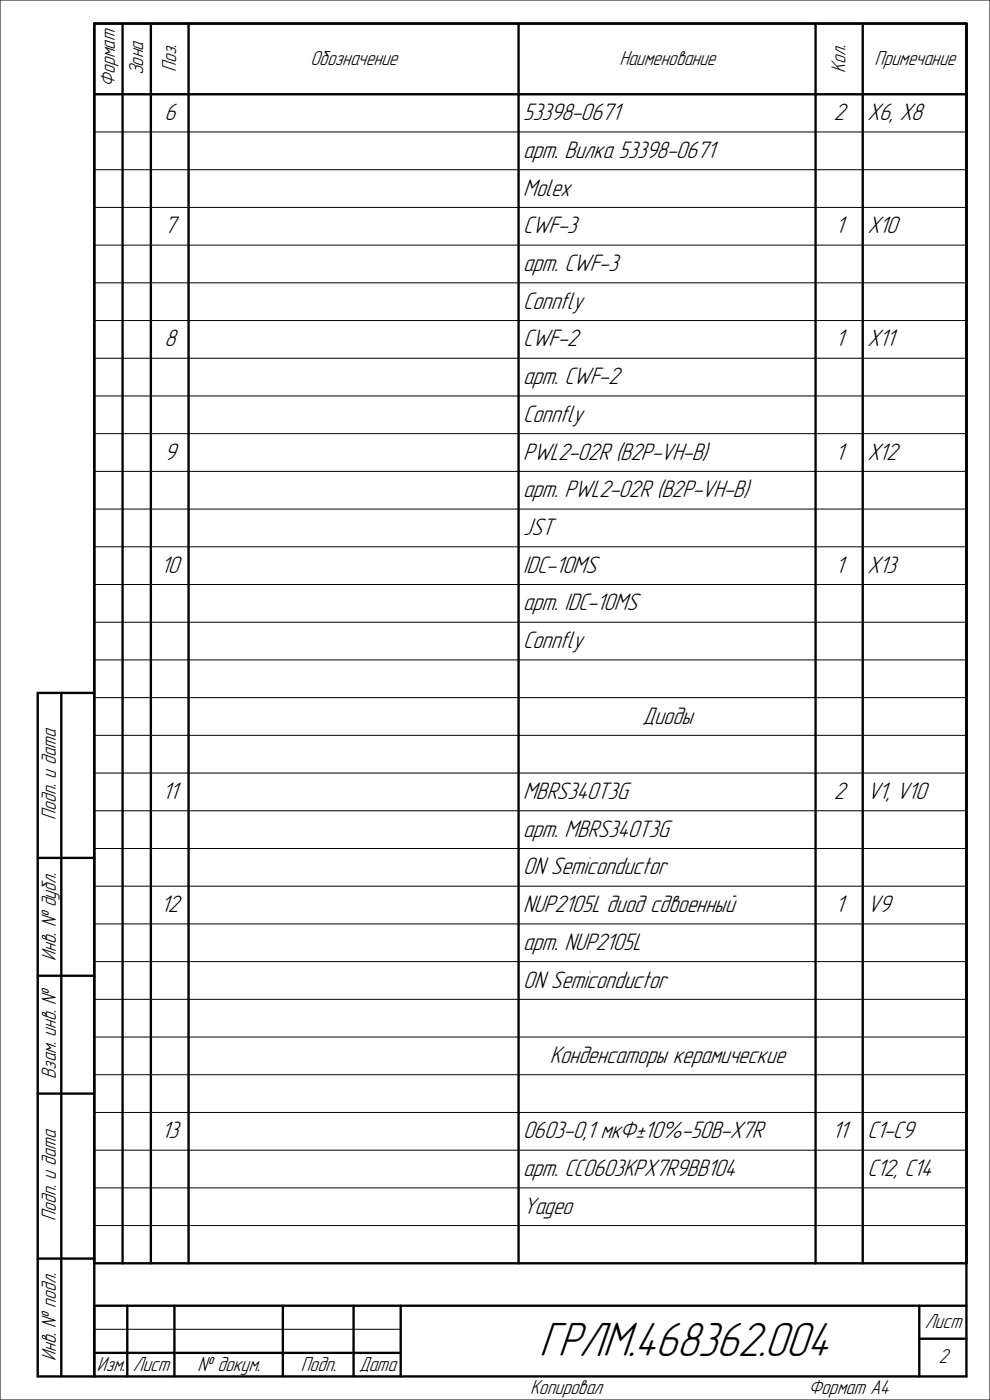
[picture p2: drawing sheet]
<svg xmlns="http://www.w3.org/2000/svg" width="210mm" height="297mm" viewBox="0 0 210 297" stroke-linecap="round" stroke-linejoin="round" font-family="sans-serif">
<defs><g id="words">
<text font-size="10.8" x="114.3" y="287.6">ГРЛМ.468362.004</text>
<g font-size="5.3">
<text x="34.9" y="25.5">6</text>
<text x="111" y="25.5">53398-0671</text>
<text x="176.9" y="25.5">2</text>
<text x="184" y="25.5">X6, X8</text>
<text x="111" y="33.5">арт. Вилка 53398-0671</text>
<text x="111" y="41.5">Molex</text>
<text x="34.9" y="49.5">7</text>
<text x="111" y="49.5">CWF-3</text>
<text x="177.3" y="49.5">1</text>
<text x="184" y="49.5">X10</text>
<text x="111" y="57.5">арт. CWF-3</text>
<text x="111" y="65.5">Connfly</text>
<text x="34.9" y="73.5">8</text>
<text x="111" y="73.5">CWF-2</text>
<text x="177.3" y="73.5">1</text>
<text x="184" y="73.5">X11</text>
<text x="111" y="81.5">арт. CWF-2</text>
<text x="111" y="89.5">Connfly</text>
<text x="34.9" y="97.5">9</text>
<text x="111" y="97.5">PWL2-02R (B2P-VH-B)</text>
<text x="177.3" y="97.5">1</text>
<text x="184" y="97.5">X12</text>
<text x="111" y="105.5">арт. PWL2-02R (B2P-VH-B)</text>
<text x="111" y="113.5">JST</text>
<text x="34.1" y="121.5">10</text>
<text x="111" y="121.5">IDC-10MS</text>
<text x="177.3" y="121.5">1</text>
<text x="184" y="121.5">X13</text>
<text x="111" y="129.5">арт. IDC-10MS</text>
<text x="111" y="137.5">Connfly</text>
<text x="136.3" y="153.5">Диоды</text>
<text x="34.5" y="169.5">11</text>
<text x="111" y="169.5">MBRS340T3G</text>
<text x="176.9" y="169.5">2</text>
<text x="184" y="169.5">V1, V10</text>
<text x="111" y="177.5">арт. MBRS340T3G</text>
<text x="111" y="185.5">ON Semiconductor</text>
<text x="34.1" y="193.5">12</text>
<text x="111" y="193.5">NUP2105L диод сдвоенный</text>
<text x="177.3" y="193.5">1</text>
<text x="184" y="193.5">V9</text>
<text x="111" y="201.5">арт. NUP2105L</text>
<text x="111" y="209.5">ON Semiconductor</text>
<text x="116.6" y="225.5">Конденсаторы керамические</text>
<text x="34.2" y="241.5">13</text>
<text x="111" y="241.5">0603-0,1 мкФ±10%-50В-X7R</text>
<text x="176.5" y="241.5">11</text>
<text x="184" y="241.5">C1-C9</text>
<text x="111" y="249.5">арт. CC0603KPX7R9BB104</text>
<text x="184" y="249.5">C12, C14</text>
<text x="111" y="257.5">Yageo</text>
</g>
<g font-size="4.5">
<text x="30.4" y="16" transform="rotate(-90 30.4 16)">Зона</text>
<text x="37.3" y="15.3" transform="rotate(-90 37.3 15.3)">Поз.</text>
<text x="65.9" y="13.8">Обозначение</text>
<text x="131.4" y="13.8">Наименование</text>
<text x="179.4" y="15.4" transform="rotate(-90 179.4 15.4)">Кол.</text>
<text x="185.5" y="13.8">Примечание</text>
<text x="24.3" y="18.5" transform="rotate(-90 24.3 18.5)">Формат</text>
<text x="11.9" y="174" transform="rotate(-90 11.9 174)">Подп. и дата</text>
<text x="11.9" y="203.8" transform="rotate(-90 11.9 203.8)">Инв. № дубл.</text>
<text x="11.9" y="228.8" transform="rotate(-90 11.9 228.8)">Взам. инв. №</text>
<text x="11.9" y="259" transform="rotate(-90 11.9 259)">Подп. и дата</text>
<text x="196.2" y="281.8">Лист</text>
<text x="11.9" y="288.8" transform="rotate(-90 11.9 288.8)">Инв. № подл.</text>
<text x="20.6" y="290.8">Изм. Лист</text>
<text x="41.9" y="290.8">№ докум.</text>
<text x="63.8" y="290.8">Подп.</text>
<text x="76.2" y="290.8">Дата</text>
<text x="199.1" y="289.3">2</text>
<text x="112.5" y="295.8">Копировал</text>
<text x="171.5" y="295.8">Формат А4</text>
</g>
</g></defs>
<g fill="none" stroke="#000" stroke-width=".21">
<path d="M0 0h210v297h-210zM20 28h185M20 36h185M20 44h185M20 52h185M20 60h185M20 68h185M20 76h185M20 84h185M20 92h185M20 100h185M20 108h185"/>
<path d="M20 116h185M20 124h185M20 132h185M20 140h185M20 148h185M20 156h185M20 164h185M20 172h185M20 180h185M20 188h185M20 196h185M20 204h185"/>
<path d="M20 212h185M20 220h185M20 228h185M20 236h185M20 244h185M20 252h185M20 260h185M20 268h185M20 282h65"/>
</g>
<g fill="none" stroke="#000" stroke-width=".5">
<path d="M20 20h185M26 5v263M32 5v263M40 5v263M110 5v263M173 5v263M183 5v263M13 147v145M20 147h-12v145h197v-287h-185v287M8 182h12M8 207h12M8 232h12"/>
<path d="M8 267h12M20 277h185M20 268h185M27 277v15M37 277v15M60 277v15M75 277v15M85 277v15M195 277v15M20 287h65M195 284h10"/>
</g>
<use href="#words"/>
</svg>
